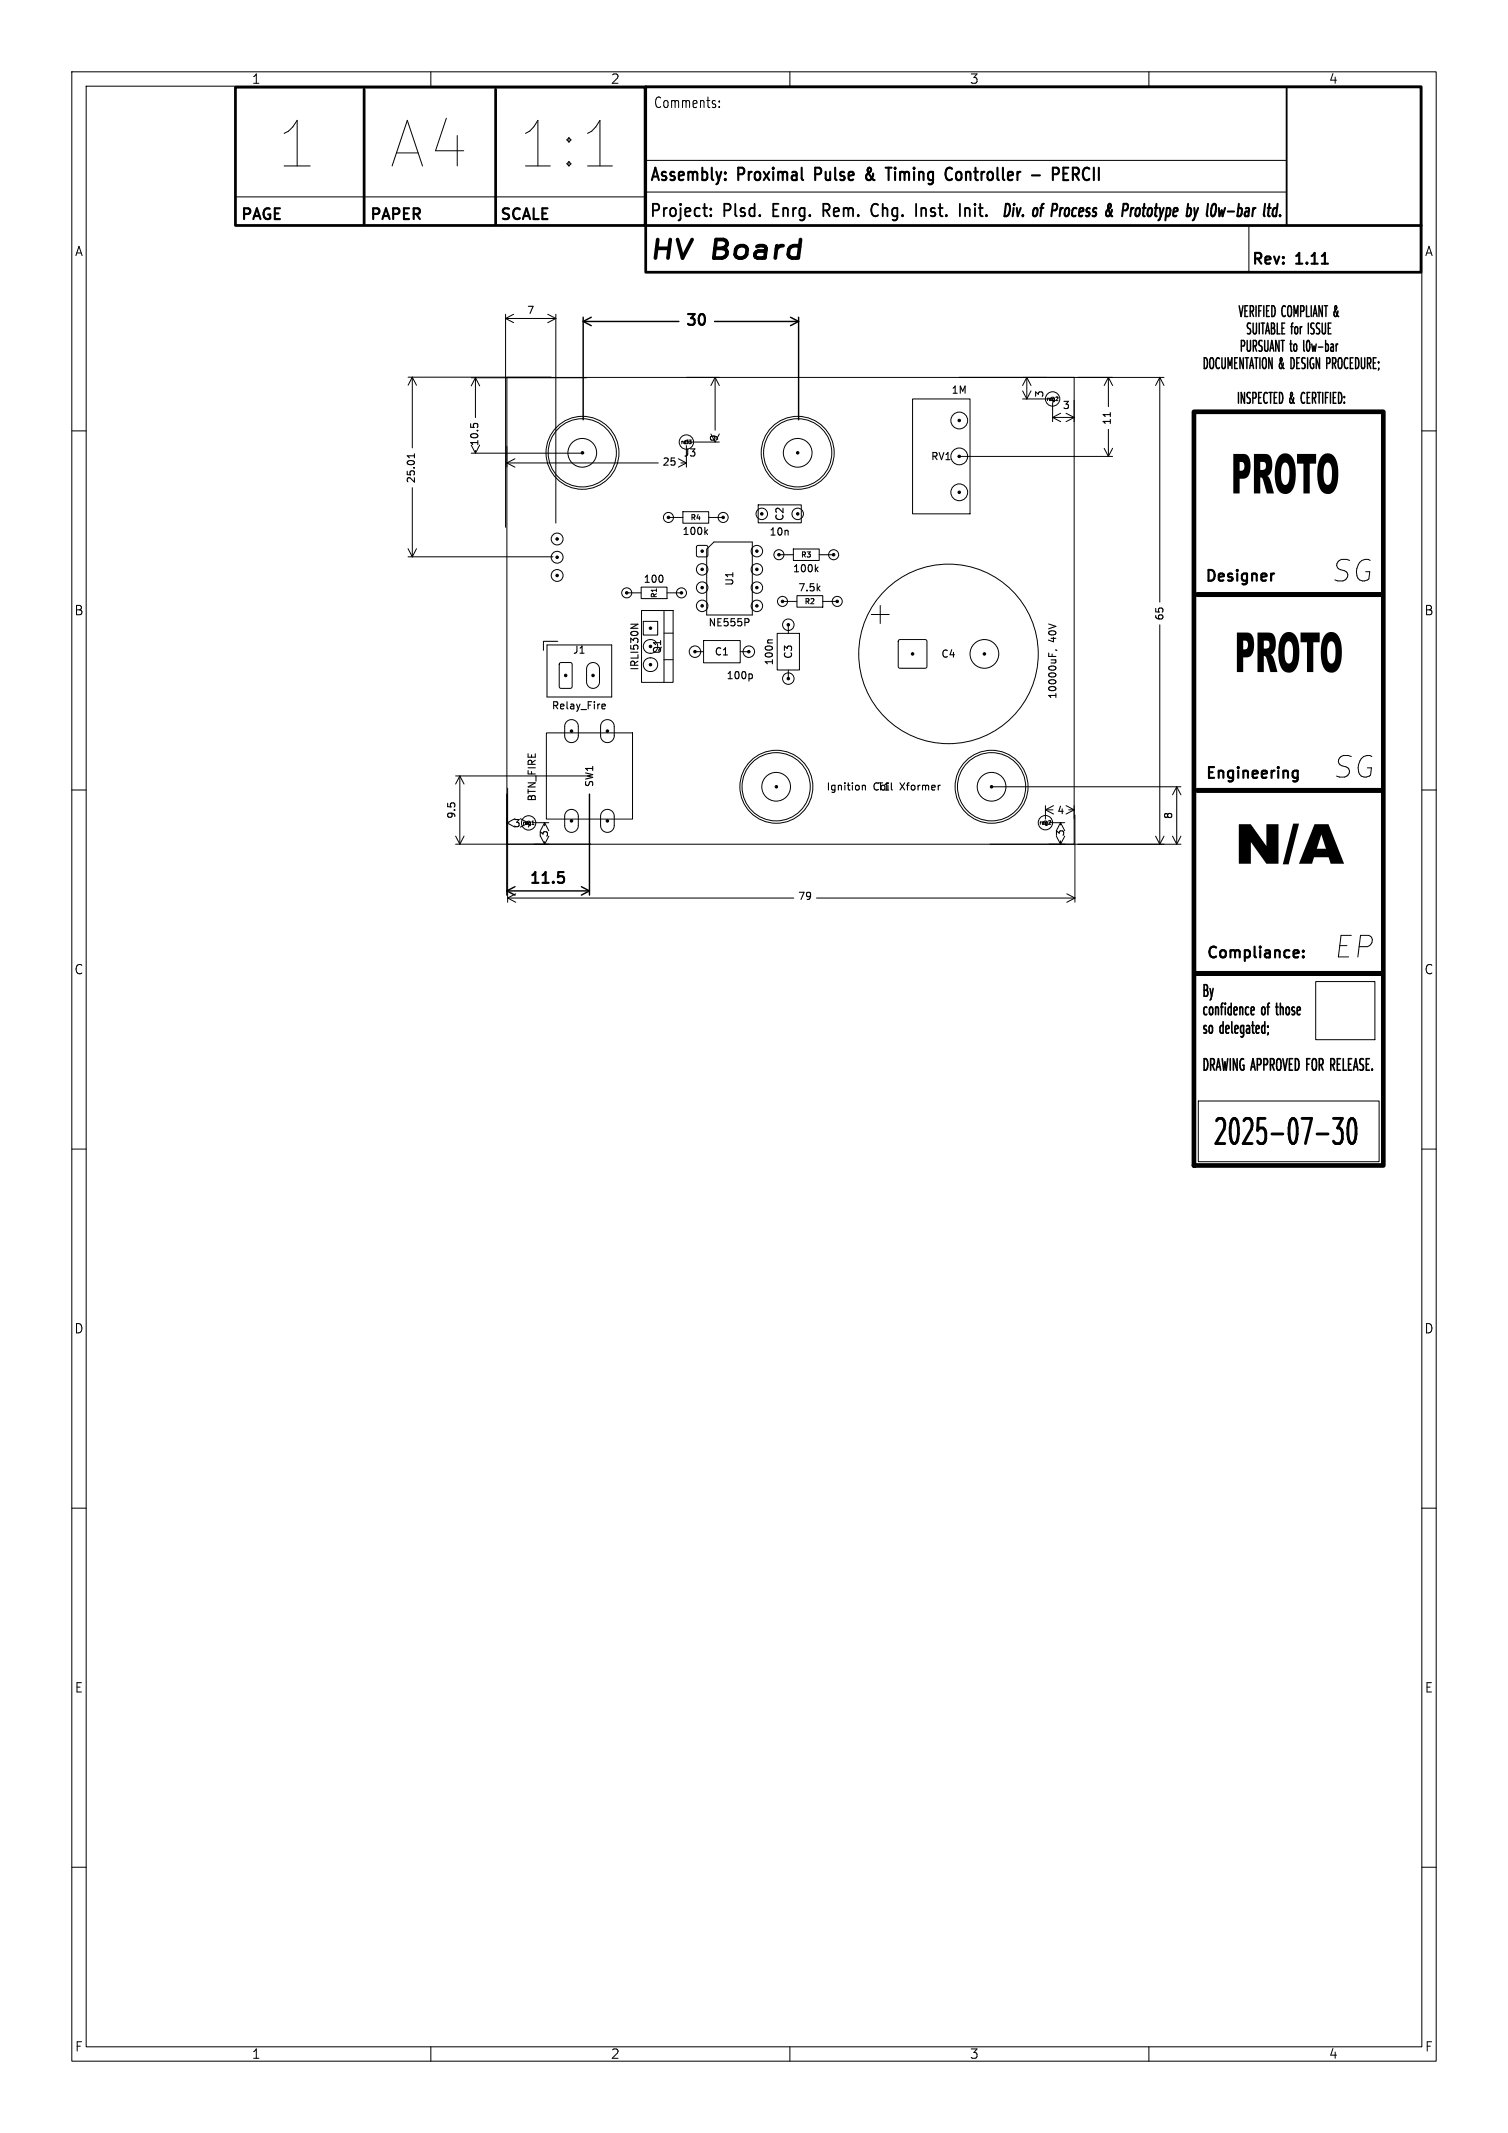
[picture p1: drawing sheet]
<svg xmlns="http://www.w3.org/2000/svg" width="210mm" height="297mm" viewBox="0 0 210 297" stroke-linecap="round" stroke-linejoin="round" font-family="sans-serif">
<defs><g id="words">
<g font-size="8.8">
<text x="38.8" y="23.5">1</text>
<text x="54.5" y="23.5">A4</text>
<text x="72.5" y="23.5">1:1</text>
</g>
<text font-size="4.9" x="168.6" y="159.7">2025-07-30</text>
<g font-size="4.2">
<text x="185.7" y="81.3">SG</text>
<text x="185.9" y="108.6">SG</text>
<text x="186" y="133.6">EP</text>
</g>
<g font-size="3.6">
<text x="90.2" y="36.8">HV</text>
<text x="99.3" y="36.8">Board</text>
</g>
<g font-size="2.4">
<text x="90.5" y="25.3">Assembly:</text>
<text x="102.9" y="25.3">Proximal</text>
<text x="114.2" y="25.3">Pulse</text>
<text x="121.8" y="25.3">&amp;</text>
<text x="125.3" y="25.3">Timing</text>
<text x="134.1" y="25.3">Controller</text>
<text x="146.7" y="25.3">-</text>
<text x="150.2" y="25.3">PERCII</text>
<text x="90.4" y="30.3">Project:</text>
<text x="100.8" y="30.3">Plsd.</text>
<text x="108.1" y="30.3">Enrg.</text>
<text x="115.5" y="30.3">Rem.</text>
<text x="122.7" y="30.3">Chg.</text>
<text x="129.3" y="30.3">Inst.</text>
<text x="135.9" y="30.3">Init.Div.</text>
<text x="143.8" y="30.3">of Process</text>
<text x="155.2" y="30.3">&amp;</text>
<text x="158.1" y="30.3">Prototype</text>
<text x="167.7" y="30.3">by l0w-bar</text>
</g>
<g font-size="2.2">
<text x="167.3" y="149.2">By confidence</text>
<text x="179.5" y="149.2">of those</text>
<text x="186.9" y="149.2">so</text>
</g>
<g font-size="2.1">
<text x="91" y="15.3">Comments:</text>
<text x="33.4" y="31">PAGE</text>
<text x="51.4" y="31">PAPER</text>
<text x="69.6" y="31">SCALE</text>
<text x="174.2" y="37.2">Rev:</text>
<text x="180.6" y="37.2">1.11</text>
<text x="95.3" y="45.8">30</text>
<text x="163.3" y="56.3">ISSUE PURSUANT</text>
<text x="175.8" y="56.3">to l0w-bar</text>
<text x="184.2" y="56.3">DOCUMENTATION</text>
<text x="167.7" y="81.4">Designer</text>
<text x="167.8" y="108.8">Engineering</text>
<text x="73.5" y="123.5">11.5</text>
<text x="167.9" y="133.8">Compliance:</text>
</g>
<g font-size="1.8">
<text x="35" y="11.8">1</text>
<text x="85" y="11.8">2</text>
<text x="135" y="11.8">3</text>
<text x="185" y="11.8">4</text>
<text x="10.4" y="35.8">A</text>
<text x="198.4" y="35.8">A</text>
<text x="10.3" y="85.8">B</text>
<text x="198.3" y="85.8">B</text>
<text x="10.3" y="135.8">C</text>
<text x="198.3" y="135.8">C</text>
<text x="10.3" y="185.8">D</text>
<text x="198.3" y="185.8">D</text>
<text x="10.4" y="235.8">E</text>
<text x="198.4" y="235.8">E</text>
<text x="10.4" y="285.8">F</text>
<text x="35" y="286.8">1</text>
<text x="85" y="286.8">2</text>
<text x="135" y="286.8">3</text>
<text x="185" y="286.8">4</text>
<text x="198.4" y="285.8">F</text>
</g>
<g font-size="1.4">
<text x="73.3" y="43.9">7</text>
<text x="132.4" y="55">1M</text>
<text x="145.5" y="55.5" transform="rotate(-90 145.5 55.5)">3</text>
<text x="147.9" y="57.2">3</text>
<text x="154.9" y="59.3" transform="rotate(-90 154.9 59.3)">11</text>
<text x="66.8" y="62.2" transform="rotate(-90 66.8 62.2)">10.5</text>
<text x="92.2" y="65">25</text>
<text x="95.1" y="63.8">J3</text>
<text x="100.2" y="61.6" transform="rotate(-90 100.2 61.6)">9</text>
<text x="129.6" y="64.3">RV1</text>
<text x="58" y="67.4" transform="rotate(-90 58 67.4)">25.01</text>
<text x="94.9" y="74.7">100k</text>
<text x="107.1" y="74.8">10n</text>
<text x="109.3" y="72.7" transform="rotate(-90 109.3 72.7)">C2</text>
<text x="89.5" y="81.4">100</text>
<text x="102.3" y="81.7" transform="rotate(-90 102.3 81.7)">U1</text>
<text x="110.3" y="79.9">100k</text>
<text x="111.1" y="82.5">7.5k</text>
<text x="98.6" y="87.4">NE555P</text>
<text x="147.3" y="89.4" transform="rotate(-90 147.3 89.4)">40V</text>
<text x="162.2" y="86.5" transform="rotate(-90 162.2 86.5)">65</text>
<text x="79.7" y="91.2">J1</text>
<text x="89.1" y="93.5" transform="rotate(-90 89.1 93.5)">IRLI530N</text>
<text x="92.3" y="91.1" transform="rotate(-90 92.3 91.1)">Q1</text>
<text x="99.4" y="91.5">C1</text>
<text x="101.1" y="94.8">100p</text>
<text x="107.8" y="92.7" transform="rotate(-90 107.8 92.7)">100n</text>
<text x="110.5" y="91.8" transform="rotate(-90 110.5 91.8)">C3</text>
<text x="131" y="91.8">C4</text>
<text x="76.7" y="99">Relay_Fire</text>
<text x="147.3" y="97.4" transform="rotate(-90 147.3 97.4)">10000uF,</text>
<text x="74.8" y="111.7" transform="rotate(-90 74.8 111.7)">BTN_FIRE</text>
<text x="82.8" y="109.7" transform="rotate(-90 82.8 109.7)">SW1</text>
<text x="115" y="110.3">Ignition</text>
<text x="121.6" y="110.3">Coil</text>
<text x="122.1" y="110.3">T1</text>
<text x="125.6" y="110.3">Xformer</text>
<text x="147.1" y="113.6">4</text>
<text x="63.6" y="114.1" transform="rotate(-90 63.6 114.1)">9.5</text>
<text x="71.4" y="115.4">3</text>
<text x="76.5" y="116.7" transform="rotate(-90 76.5 116.7)">3</text>
<text x="148.4" y="116.6" transform="rotate(-90 148.4 116.6)">3</text>
<text x="163.4" y="114.2" transform="rotate(-90 163.4 114.2)">8</text>
<text x="111" y="125.5">79</text>
</g>
<g font-size="1">
<text x="96.1" y="72.6">R4</text>
<text x="111.5" y="77.8">R3</text>
<text x="91.6" y="83.3" transform="rotate(-90 91.6 83.3)">R1</text>
<text x="112" y="84.3">R2</text>
</g>
<g font-size=".7">
<text x="145.7" y="55.9">reg2</text>
<text x="94.8" y="61.9">ref3</text>
<text x="72.7" y="115">reg1</text>
<text x="144.7" y="114.9">reg2</text>
</g>
</g></defs>
<path d="M32.8 12.1h57v19.3h-57zM50.7 12.4v18.8M69 12.4v18.8M89.9 12.1h108v25.8h-108zM89.9 31.4h108" fill="none" stroke="#000" stroke-width=".38"/>
<g fill="none" stroke="#000" stroke-width=".14">
<path d="M10 10h190v277h-190zM12 12h186v273h-186zM60 10v2M100.2 14.8v.2M100.2 14.1v.1M110 10v2M160 10v2M32.9 27.4h56.9M89.9 22.3h89.2M89.9 26.7h89.2M173.9 31.4v6.5M56.8 52.5h19.9"/>
<path d="M57.4 52.5v9.9M57.4 52.5l.6 1.1M57.4 52.5l-.6 1.1M65.6 52.6h16.1M66.2 52.6v5.5M66.2 52.6l.6 1.1M66.2 52.6l-.6 1.1M70.4 43.8v29.6M70.4 44.3h7M70.4 44.3l1.1 .6M70.6 52.6h79v65h-79zM71.5 43.8l-1.1 .5"/>
<path d="M76.3 43.8l1.1 .5M77.4 43.8v29M77.4 44.3l-1.1 .6M95.6 52.6h4.6M99.6 52.6v7.3M99.6 52.6l.6 1.1M99.6 52.6l-.6 1.1M127.1 55.6h8v16h-8zM133.6 52.6h28.5M142.4 55.6h3.7M142.4 54.4l.6 1.2M143 52.6v3"/>
<path d="M143 52.6l.6 1.1M143 52.6l-.6 1.1M143.6 54.4l-.6 1.2M146.6 56.1v2.6M146.6 58.1h3M146.6 58.1l1.1 .6M147.3 55.3v.2l-.3 .3h.3M147.7 57.5l-1.1 .6M148.5 57.5l1.1 .6M149.6 55.7v3M149.6 58.1l-1.1 .6M154.4 52.6v4"/>
<path d="M154.4 59.8v3.8M154.4 52.6l.5 1.1M154.4 52.6l-.6 1.1M161.5 52.6v31.2M161.5 52.6l.6 1.1M161.5 52.6l-.6 1.1M10 60h2M56.8 77.5h20.2M56.8 76.4l.6 1.1M57.4 67.9v9.6M58 76.4l-.6 1.1M65.6 63.1h15.6"/>
<path d="M65.6 62l.6 1.1M66.2 62.7v.4M66.8 62l-.6 1.1M70.6 62.2v2.8M70.6 64.5h21.1M70.6 64.5l1.1 .5M71.7 63.9l-1.1 .6M93.1 72.1h2M94.5 63.9l1.1 .6M94.8 64.5h.8M95.1 71.3h3.6v1.6h-3.6zM95.6 62.1v2.9"/>
<path d="M95.6 64.5l-1.1 .5M95.8 61.6h4.4M95.9 61.3h.3l-.1 .2M96.1 61.5l.1 .1-.1 .2M97.1 76l.1-.1 1.3 .1 .1 .2-.1 1.3h-.2h-1.2l-.1-.2zM98.4 76.5l1-1h5.4v10.1h-6.4zM98.7 72.1h2M105.6 70.3h6v2.5h-6zM108.5 77.2h2M110.5 76.4h3.6v1.6h-3.6zM114.1 77.2h2M133.4 63.6h21.5"/>
<path d="M153.8 62.4l.6 1.2M154.9 62.4l-.5 1.2M198 60h2M76.2 89.8h9v7.3h-9zM77.7 89.3h-2v1.3M78 92.3h1.4l.3 .1v3.2l-.2 .2-1.4 .1-.2-.2v-3.2zM82 92.5a.9 .9 0 0 1 .9-.2 .9 .9 0 0 1 .6 .9v1.8a.9 .9 0 0 1-.9 .9 .9 .9 0 0 1-.9-.9v-1.9zM87.3 82.6h2M89.3 81.8h3.6v1.6h-3.6zM89.3 85h4.4v10h-4.4zM89.6 86.5h2v1.9h-2zM92.5 85v10"/>
<path d="M92.5 88.2h1.2M92.5 91.9h1.2M92.9 82.6h2M96.8 90.7h1.2M98 89.2h5.1v3.1h-5.1zM103.1 90.7h1.2M108.2 88.2h3.1v5.1h-3.1zM109 83.7h2M109.8 87v1.2M109.8 93.3v1.2M111 82.9h3.6v1.6h-3.6zM114.6 83.7h2"/>
<path d="M121.3 85.6h2.5M122.6 84.3v2.5M125.2 89.1h.1h3.5h.2l.1 .2v3.5l-.1 .2-.2 .1h-3.5l-.1-.1-.1-.2v-3.5zM161.5 87v30.6M10 110h2M63.5 117.5h18.8M63.5 108h18.4M63.5 116.4l.5 1.1M64 108v9.5M64 108l.6 1.2M64 108l-.5 1.2M64.6 116.4l-.6 1.1"/>
<path d="M70.6 114v.6M70.6 114.6h.3M70.6 114.6l1.1 .6M70.7 109.7v15.9M71.7 114l-1.1 .6M72.5 114l1.1 .6-1.1 .6M74.1 114.8h.3M74.1 114.6h2.3M75.3 116.4l.5 1.2M75.8 114.6v.4M75.8 117.2v.4M75.8 114.6l.6 1.1"/>
<path d="M75.8 114.6l-.5 1.1M76.1 102.1h12v12h-12zM76.4 116.4l-.6 1.2M78.9 100.5a.95 .95 0 0 1 1.1-.2 .95 .95 0 0 1 .5 .9v1.3a.95 .95 0 0 1-.9 .9 .95 .95 0 0 1-1-.9l.1-1.5zM78.9 113a.95 .95 0 0 1 1.1-.2 .95 .95 0 0 1 .5 .9v1.3a.95 .95 0 0 1-.9 .9 .95 .95 0 0 1-1-.9l.1-1.5zM83.9 100.5a.95 .95 0 0 1 1.1-.2 .95 .95 0 0 1 .5 .9v1.3a.95 .95 0 0 1-.9 .9 .95 .95 0 0 1-1-.9l.1-1.5zM83.9 113a.95 .95 0 0 1 1.1-.2 .95 .95 0 0 1 .5 .9v1.3a.95 .95 0 0 1-.9 .9 .95 .95 0 0 1-1-.9l.1-1.5zM137.9 117.6h26.6M138.2 109.6h26.3M145.6 112.2v1.9M145.6 112.8h1M145.6 112.8l1.1 .6"/>
<path d="M146.1 114.6h2.2M146.3 114.3v.2l-.3 .3h.3M146.7 112.2l-1.1 .6M147.1 116.4l.6 1.2M147.7 114.6v.3M147.7 117.1v.5M147.7 114.6l.6 1.1M147.7 114.6l-.6 1.1M148.3 116.4l-.6 1.2M148.5 112.2l1.1 .6M148.8 112.8h.8M149.6 112.2v1.8"/>
<path d="M149.6 112.8l-1.1 .6M149.7 113.5v12.1M160.9 116.4l.6 1.2M162.1 116.4l-.6 1.2M163.3 116.4l.6 1.2M163.9 109.6v8M163.9 109.6l.6 1.1M163.9 109.6l-.6 1.1M164.5 116.4l-.6 1.2M198 110h2M70.7 125h39.8M70.7 125l1.1 .6"/>
<path d="M71.8 124.5l-1.1 .5M113.7 125h36M148.6 124.5l1.1 .5M149.7 125l-1.1 .6M183.2 136.7h8.3v8.1h-8.3zM10 160h2M166.9 153.3h25.2v8.5h-25.2zM198 160h2M10 210h2M198 210h2M10 260h2M198 260h2"/>
<path d="M60 285v2M110 285v2M160 285v2"/>
<circle cx="133.6" cy="58.6" r="1.17"/>
<circle cx="146.6" cy="55.6" r="1"/>
<circle cx="77.6" cy="75.1" r=".83"/>
<circle cx="77.6" cy="77.6" r=".83"/>
<circle cx="81.1" cy="63.1" r="2"/>
<circle cx="81.1" cy="63.1" r="4.7"/>
<circle cx="81.1" cy="63.1" r="5.1"/>
<circle cx="93.1" cy="72.1" r=".7"/>
<circle cx="95.6" cy="61.6" r="1"/>
<circle cx="97.8" cy="79.3" r=".8"/>
<circle cx="100.7" cy="72.1" r=".7"/>
<circle cx="105.4" cy="79.3" r=".8"/>
<circle cx="105.4" cy="76.7" r=".8"/>
<circle cx="106.1" cy="71.6" r=".8"/>
<circle cx="108.5" cy="77.2" r=".7"/>
<circle cx="111.1" cy="63.1" r="4.7"/>
<circle cx="111.1" cy="63.1" r="5.1"/>
<circle cx="111.1" cy="71.6" r=".8"/>
<circle cx="111.1" cy="63.1" r="2"/>
<circle cx="116.1" cy="77.2" r=".7"/>
<circle cx="133.6" cy="63.6" r="1.17"/>
<circle cx="133.6" cy="68.6" r="1.17"/>
<circle cx="77.6" cy="80.1" r=".83"/>
<circle cx="87.3" cy="82.6" r=".7"/>
<circle cx="90.6" cy="90" r=".98"/>
<circle cx="90.6" cy="92.6" r=".98"/>
<circle cx="94.9" cy="82.6" r=".7"/>
<circle cx="96.8" cy="90.7" r=".8"/>
<circle cx="97.8" cy="81.8" r=".8"/>
<circle cx="97.8" cy="84.4" r=".8"/>
<circle cx="104.3" cy="90.7" r=".8"/>
<circle cx="105.4" cy="84.4" r=".8"/>
<circle cx="105.4" cy="81.8" r=".8"/>
<circle cx="109" cy="83.7" r=".7"/>
<circle cx="109.8" cy="94.5" r=".8"/>
<circle cx="109.8" cy="87" r=".8"/>
<circle cx="116.6" cy="83.7" r=".7"/>
<circle cx="132.1" cy="91.1" r="12.5"/>
<circle cx="137.1" cy="91.1" r="2"/>
<circle cx="73.6" cy="114.6" r="1"/>
<circle cx="108.1" cy="109.6" r="4.7"/>
<circle cx="108.1" cy="109.6" r="2"/>
<circle cx="108.1" cy="109.6" r="5.1"/>
<circle cx="138.1" cy="109.6" r="5.1"/>
<circle cx="138.1" cy="109.6" r="4.7"/>
<circle cx="138.1" cy="109.6" r="2"/>
<circle cx="145.6" cy="114.6" r="1"/>
</g>
<path d="M183.4 157.9h1.5M185.7 155.7h1.2l-.6 1.4a.62 .62 0 0 1 .6 .6v.9l-.1 .5-.2 .1h-.6l-.3-.3M188 155.9l.2-.2a.62 .62 0 0 1 .6 .7 4.5 4.5 0 0 1-.2 2.7l-.2 .1a.62 .62 0 0 1-.6-.6 4.5 4.5 0 0 1 .2-2.7z" fill="none" stroke="#000" stroke-width=".4"/>
<g fill="none" stroke="#000" stroke-width=".29">
<path d="M121.1 23.4h-.2a.73 .73 0 0 0 .1 .9l.4 .4M121.2 23.9l-.4 .4a.47 .47 0 0 0-.2 .5 .47 .47 0 0 0 .5 .3M123.3 23.4h.9M133.4 23.9l-.3 .4v.4l.3 .4M143.7 24.4h1.1M147.5 23.7l-.3-.3h-.6v1.7M148.1 24.2h.5M148.8 23.4h-.7v1.7h.7M149.4 24.3h.6M150 23.4h-.6v1.7M154.5 28.4a.64 .64 0 0 0-.1 .9l.2 .5M154.6 29a.87 .87 0 0 0-.5 .9l.1 .2 .3-.1"/>
<path d="M157 28.5l.1 .2-.1 .4M165.7 29h.1a.93 .93 0 0 1 0 .9M166.3 29l.1 1.1M166.4 30.1l-.1 .4-.2 .2M166.9 29l-.5 1.1M177.3 30l.1 .1 .3-.1M177.8 29h-.1a.4 .4 0 0 0-.4 .3M177.9 28.4l-.2 1.7M178.3 29.9v.2"/>
</g>
<g fill="none" stroke="#000" stroke-width=".25">
<path d="M179.2 12.1v19.2M97.9 29h.6M98.2 30l.3 .1M99 29.9l.1 .1-.1 .1M99 29.9l-.1 .1 .1 .1M99 29v.2M99 29.9v.2M99 29l.1 .1-.1 .1M99 29l-.1 .1 .1 .1M114.7 29.3h.5M115.2 28.4h-.5v1.7M122 28.4a.74 .74 0 0 0-.7 1 .67 .67 0 0 0 .7 .7"/>
<path d="M128.3 29v1.1M128.7 29h-.2l-.2 .1M134.4 29.1a.38 .38 0 0 1 .6-.1l.1 1.1M134.4 29v1.1"/>
</g>
<path d="M166.3 57.3h26.3v105h-26.3z" fill="none" stroke="#000" stroke-width=".65"/>
<path d="M166.7 82.8h25.6M166.7 110.1h25.6M166.6 135.5h25.8" fill="none" stroke="#000" stroke-width=".7"/>
<path d="M177.3 79.9h.1M180.3 107.3l.4 .1M180.7 107.3v1.2l-.3 .3M180.7 108.2l-.4 .1M77.8 121.4h.7M77.9 122h.4l.3 .3v.3l-.2 .3h-.5M181.5 133.2h.1l-.1 .1M181.5 133.2h-.1l.1 .1M181.5 132.4v.1M181.5 133.2v.1M181.5 132.4l.1 .1h-.1M181.5 132.4l-.1 .1h.1" fill="none" stroke="#000" stroke-width=".3"/>
<g fill="#000">
<path d="M171.8 63.2h1.4a1.07 1.07 0 0 1 .9 1.3v.8a1.21 1.21 0 0 1-1.5 1.4v2h-.8v-3.2h.8a.66 .66 0 0 0 .7-.3 .66 .66 0 0 0-.2-.8l-.5-.1v1.2h-.8zM174.6 63.2h1.5a1.01 1.01 0 0 1 1.1 1.2 1.82 1.82 0 0 1-.7 1.9l.4 .5 .5 1.9h-1l-.4-1.7a.53 .53 0 0 0-.4-.5h-.1v2.2h-.9v-3.3h1.3a.58 .58 0 0 0 .4-.5 .58 .58 0 0 0-.4-.6h-.4v1.1h-.9zM178.2 63.4a1.2 1.2 0 0 1 2 .8 5.1 5.1 0 0 1-.4 4.2 1.18 1.18 0 0 1-2-.5l-.2-1-.1-.9h.9l.1 1a.5 .5 0 0 0 .5 .5 .5 .5 0 0 0 .5-.5 3.4 3.4 0 0 0-.3-2.5l-.3-.1-.3 .2-.2 .6v.8h-.9a3.6 3.6 0 0 1 .7-2.6zM180.6 63.2h2.7v1.4h-.9v4.1h-.9v-4.1h-.9zM184.2 63.4a1.2 1.2 0 0 1 1.9 .8 5.1 5.1 0 0 1-.4 4.2 1.18 1.18 0 0 1-2-.5l-.2-1-.1-.9h.9l.1 1a.5 .5 0 0 0 .5 .5 .5 .5 0 0 0 .5-.5 3.4 3.4 0 0 0-.2-2.5l-.4-.1-.2 .2-.2 .6-.1 .8h-.9a3.6 3.6 0 0 1 .8-2.6zM172.2 88.1h1.5a1.07 1.07 0 0 1 .9 1.3v.8a1.21 1.21 0 0 1-1.5 1.3v2.1h-.9v-3.2h.9a.66 .66 0 0 0 .7-.4 .66 .66 0 0 0-.2-.7l-.5-.1v1.2h-.9zM175.1 88.1h1.5a1.01 1.01 0 0 1 1.1 1.2 1.82 1.82 0 0 1-.7 1.9l.4 .4 .5 2h-1l-.4-1.7a.53 .53 0 0 0-.4-.6h-.1v2.3h-.9v-3.3h1.3a.58 .58 0 0 0 .4-.5 .58 .58 0 0 0-.4-.6h-.4v1.1h-.9zM178.7 88.3a1.2 1.2 0 0 1 2 .7 5.1 5.1 0 0 1-.4 4.3 1.18 1.18 0 0 1-2-.6l-.2-1-.1-.9h.9l.1 1.1a.5 .5 0 0 0 .5 .5 .5 .5 0 0 0 .5-.5 3.4 3.4 0 0 0-.3-2.5l-.4-.1-.2 .2-.2 .6v.7h-.9a3.6 3.6 0 0 1 .7-2.5zM181.1 88.1h2.7v1.3h-.9v4.2h-.9v-4.2h-.9zM184.7 88.3a1.2 1.2 0 0 1 1.9 .7 5.1 5.1 0 0 1-.4 4.3 1.18 1.18 0 0 1-2-.6l-.2-1-.1-.9h.9l.1 1.1a.5 .5 0 0 0 .5 .5 .5 .5 0 0 0 .5-.5 3.4 3.4 0 0 0-.3-2.5l-.3-.1-.2 .2-.2 .6-.1 .7h-.9a3.6 3.6 0 0 1 .8-2.5zM172.5 114.8h1.7l2.2 3v-3h1.6v5.5h-1.6l-2.2-3.1v3.1h-1.7zM180.1 114.7h.8l-1.4 5.7h-.9z"/>
<path d="M183.1 114.8h1.9l2.2 5.5h-1.9l-.3-.9h-2l-.3 .9h-1.8l.8-2.1h3l-.7-2-.6 2h-1.7z"/>
</g>
<g fill="none" stroke="#000" stroke-width=".2">
<path d="M81.2 44.2v14.2M81.2 44.8h13.3M81.2 44.8l1.1 .5M82.3 44.2l-1.1 .6M99.5 44.8h11.7M110.1 44.2l1.1 .6M111.2 44.2v14.2M111.2 44.8l-1.1 .5M167.7 49.8a.6 .6 0 0 1 .5 .9l-.1 .3a.34 .34 0 0 1-.4 .3zM168.6 49.9l.2-.1a1.41 1.41 0 0 1 0 1.5h-.1a1.51 1.51 0 0 1-.1-1.4zM169.8 50l-.2-.2a1.16 1.16 0 0 0 0 1.5l.2-.1M170.2 49.8v1.2a.26 .26 0 0 0 .3 .3l.1-.3v-1.2"/>
<path d="M171 51.3v-1.5l.3 1.1 .3-1.1v1.5M171.9 50.5h.3M172.3 49.8h-.4v1.5h.4M172.6 42.6l.2 1.5 .3-1.5M172.9 48.2h.3l.1-.2v-.3l-.1-.3h-.3v1.5M173.1 49.8v1.5l-.4-1.5v1.5M173.4 43.3h.2M173.4 49.8h.5M173.6 49.8v1.5M173.7 47.4v1.2a.26 .26 0 0 0 .3 .3l.1-.3v-1.2M173.8 42.6h-.4v1.5h.4M174 51.3l.3-1.5 .3 1.5"/>
<path d="M174.1 43.4h.3l.1-.2 .1-.3-.2-.3h-.3v1.5M174.1 50.9h.4M174.2 45.1a.36 .36 0 0 0-.5 .1 .36 .36 0 0 0 .2 .5 .4 .4 0 0 1 .3 .4 .4 .4 0 0 1-.4 .4l-.1-.1M174.3 43.4l.3 .7M174.5 54.6h.3l.1 .3v.5h-.4M174.5 45v1.2a.26 .26 0 0 0 .3 .3l.2-.3v-1.2M174.5 48.2h.3l.2-.2v-.3l-.2-.3h-.3v1.5M174.7 48.2l.3 .7M174.7 49.8h.5M174.9 42.6v1.5M175 49.8v1.5M175.3 43.3h.3"/>
<path d="M175.4 45v1.5M175.5 49.8v1.5M175.6 45h.5M175.7 42.6h-.4v1.5M175.8 47.5a.36 .36 0 0 0-.5 .1 .36 .36 0 0 0 .2 .5 .4 .4 0 0 1 .3 .4 .4 .4 0 0 1-.4 .4l-.1-.1M175.9 45v1.5M175.9 49.9l.3-.1a1.41 1.41 0 0 1 0 1.5h-.2a1.51 1.51 0 0 1-.1-1.4zM176 42.6v1.5M176.1 47.4v1.2a.26 .26 0 0 0 .3 .3l.2-.3v-1.2M176.3 46.5l.2-1.5 .3 1.5M176.3 46.1h.4M176.4 43.3h.3"/>
<path d="M176.8 42.6h-.4v1.5h.4M176.8 48.9l.3-1.5 .3 1.5M176.9 48.5h.4M177.1 45h.2l.2 .3-.2 .4 .2 .1v.4l-.1 .3h-.3zM177.1 45.7h.2M177.1 42.6a.6 .6 0 0 1 .5 .8l-.1 .3a.34 .34 0 0 1-.4 .4zM177.2 49.8v1.5l-.5-1.5v1.5M177.9 45v1.5h.4M178.1 47.4v1.5l-.4-1.5v1.5M178.4 47.4h.5M178.5 45.7h.3M178.6 47.4v1.5"/>
<path d="M178.7 50.5l-.2 .7-.2 .1-.1-.3a.87 .87 0 0 1 .3-.8v-.2l-.1-.2a1.38 1.38 0 0 0 .4 1.5M178.9 45h-.4v1.5h.4M179 42.7l-.2-.1a1.16 1.16 0 0 0 0 1.5l.2-.2M179.4 42.6h.3a1.41 1.41 0 0 1 0 1.5h-.2a1.51 1.51 0 0 1-.1-1.5zM179.6 47.9h.3M179.7 47.4v1.3l.2 .2M179.8 45.5h.3M179.8 49.8a.6 .6 0 0 1 .4 .9v.3a.34 .34 0 0 1-.4 .3zM180.1 45l-.2 .2v1.3M180.2 44.1v-1.5l.3 1 .2-1v1.5M180.2 48l.2-.1 .2 .3v.4l-.2 .3-.2-.1v-.2zM180.4 45.6l.2-.1 .1 .3v.4l-.1 .3-.2-.1-.1-.2z"/>
<path d="M180.6 50.5h.3M181 49.8h-.4v1.5h.4M181.1 45.5v1M181.1 43.4h.3l.2-.2v-.3l-.2-.3h-.3v1.5M181.3 45.5l-.1 .1-.1 .2M181.6 47.4v1.3l.1 .2M181.8 49.9a.36 .36 0 0 0-.5 .2 .36 .36 0 0 0 .1 .4 .4 .4 0 0 1 .4 .4 .4 .4 0 0 1-.4 .4l-.1-.1M181.9 42.6v1.5h.4M182.1 47.5l.1-.1a1.48 1.48 0 0 1 0 1.5h-.1a1.61 1.61 0 0 1 0-1.4zM182.1 49.8v1.5M182.2 45v1.5M182.6 42.6v1.5"/>
<path d="M182.7 47.9l.1 1 .2-.7 .1 .7 .2-1M182.8 55.4h.3l.1-.1v-.4l-.1-.3h-.3v1.5M182.9 44.1l.2-1.5 .3 1.5M182.9 49.9l-.1-.1a.63 .63 0 0 0-.4 .9l.1 .4 .2 .2 .3-.1v-.5h-.2M183 43.6h.3M183 55.4l.2 .7M183 45.1a.36 .36 0 0 0-.5 .1 .36 .36 0 0 0 .2 .5 .4 .4 0 0 1 .3 .4 .4 .4 0 0 1-.3 .4l-.2-.1M183.5 54.6h.4M183.6 48.3h.6M183.8 49.8v1.5l-.5-1.5v1.5M183.8 45.1a.36 .36 0 0 0-.5 .1 .36 .36 0 0 0 .2 .5 .4 .4 0 0 1 .3 .4 .4 .4 0 0 1-.4 .4l-.1-.1M184.1 45v1.2a.26 .26 0 0 0 .3 .3l.2-.3v-1.2"/>
<path d="M184.1 42.6v1.5l-.4-1.5v1.5M184.4 42.6h.5M184.6 48l.1-.1a.26 .26 0 0 1 .3 .3v.4a.26 .26 0 0 1-.3 .3l-.1-.1M184.6 47.4v1.5M184.6 42.6v1.5M184.8 50.6h.3l.1-.1v-.4l-.1-.3h-.3v1.5M185 45.7h.2M185.3 48l.1-.1 .3 .1v.9M185.4 45h-.4v1.5h.4M185.6 50.6h.3l.1-.1v-.4l-.1-.3h-.3v1.5M185.7 48.3h-.3l-.1 .2 .1 .4 .3-.1M185.8 50.6l.2 .7"/>
<path d="M186.1 47.9v1M186.3 43.3l-.2 .7-.2 .1-.1-.3a.87 .87 0 0 1 .3-.8v-.4h-.1a1.38 1.38 0 0 0 .4 1.5M186.3 47.9l-.1 .1-.1 .2M186.5 49.9l.2-.1a1.41 1.41 0 0 1 0 1.5h-.2a1.51 1.51 0 0 1 0-1.4zM187.7 50l-.2-.2a1.16 1.16 0 0 0 0 1.5l.2-.1M188 50.5h.3M188.4 49.8h-.4v1.5h.4M188.8 49.8a.6 .6 0 0 1 .4 .9v.3a.34 .34 0 0 1-.4 .3zM189.6 49.8v1.2a.26 .26 0 0 0 .3 .3l.2-.3v-1.2M190.4 50.6h.3l.2-.1v-.4l-.2-.3h-.3v1.5M190.6 50.6l.3 .7M191.3 50.5h.2"/>
<path d="M191.6 49.8h-.3v1.5h.3M192 50.4v.1M192 51.2l-.1 .3M70.6 110.6v14M82.1 110.6v14M70.6 124.1h11.5M70.6 124.1l1.1 .5M71.7 123.5l-1.1 .6M81 123.5l1.1 .6M82.1 124.1l-1.1 .5"/>
</g>
<g fill="none" stroke="#000" stroke-width=".23">
<path d="M167.7 137.1h.3l.1 .2 .1 .3-.2 .3a.52 .52 0 0 1 0 .8h-.3zM167.7 137.9h.3M168.5 137.6l.2 1.1M168.7 138.7l-.2 .5M168.9 137.6l-.2 1.1M170.3 139.7l-.1 .1-.1 .1v1.4M170.6 139.7v.1M171.5 139.7v1.6M176.8 139.7l-.2 .1v.1v1.4M177.8 139.7v1.4v.1l.2 .1M178.3 139.7v1.6M168 142.9l-.2-.1-.2 .2 .1 .3 .3 .1v.4l-.1 .1-.3-.1"/>
<path d="M168.1 140.3l-.1-.1a.29 .29 0 0 0-.4 .3v.5a.29 .29 0 0 0 .4 .3l.1-.1M168.5 142.9l.2-.1 .2 .3v.5l-.2 .3-.2-.1-.1-.2zM168.5 140.3l.2-.1 .2 .3v.5l-.2 .3-.2-.1-.1-.2zM169.3 140.4l.1-.2 .2 .1 .1 1M169.3 140.2v1.1M170 140.2h.3M170.3 142.9l-.1-.1a.29 .29 0 0 0-.3 .3v.5a.29 .29 0 0 0 .3 .3l.1-.1M170.3 142.3v1.6M170.6 140.2v1.1M170.7 143.3l.5-.1-.2-.4-.2 .1-.1 .7 .2 .3 .2-.1M171.5 140.3l-.1-.1a.29 .29 0 0 0-.4 .3v.5a.29 .29 0 0 0 .4 .3l.1-.1M171.5 142.3v1.3l.2 .3"/>
<path d="M171.8 140.8l.5-.2-.1-.4-.3 .1-.1 .8 .2 .2 .2-.1M172 143.3l.4-.1-.1-.4-.3 .1v.7l.1 .3 .3-.1M172.7 140.4l.1-.2 .2 .1 .1 1M172.7 140.2v1.1M173.2 142.8v1.3l-.2 .3-.2-.1M173.2 142.9l-.1-.1a.29 .29 0 0 0-.3 .3v.5a.29 .29 0 0 0 .3 .3l.1-.1M173.6 142.9l.1-.1 .3 .1v1M173.9 140.3l-.1-.1a.29 .29 0 0 0-.3 .3v.5a.29 .29 0 0 0 .3 .3l.1-.1M174 143.2l-.3 .1-.1 .2 .1 .4 .3-.1M174.2 140.8l.5-.2-.2-.4-.2 .1-.1 .8 .2 .2 .2-.1M174.3 142.8h.4M174.4 142.3v1.3l.1 .2 .2 .1"/>
<path d="M174.9 143.3l.5-.1-.2-.4-.2 .1-.1 .7 .2 .3 .2-.1M175.8 140.3l.2-.1 .2 .3v.5l-.2 .3-.2-.1-.1-.2zM176.1 142.9v-.1a.29 .29 0 0 0-.4 .3v.5a.29 .29 0 0 0 .4 .3v-.1M176.1 142.3v1.6M176.4 140.2h.4M176.6 142.9v.1M176.6 143.8l-.1 .3M176.9 147.4h.4l.1 .3v.5l-.5 .1M177.1 148.3l.3 .7M177.7 140.2h.3M177.9 147.5l.3-.1a1.45 1.45 0 0 1 0 1.6h-.2a1.55 1.55 0 0 1-.1-1.5zM178.3 140.4l.1-.2 .3 .1v1"/>
<path d="M178.7 147.4l.3 1.6M179.2 140.3l.2-.1 .2 .3v.5l-.2 .3-.2-.1-.1-.2zM180.3 140.3l-.3-.1-.1 .2 .1 .3 .3 .1v.4l-.1 .1-.3-.1M180.6 140.8l.5-.2-.1-.4-.3 .1-.1 .8 .2 .2 .2-.1M185.5 148.3l.4 .7M185.8 147.6v.5M188.6 148.6h.4M188.8 147.4l.3 1.6M189.9 147.5a.38 .38 0 0 0-.6 .2 .38 .38 0 0 0 .2 .5 .42 .42 0 0 1 .4 .4 .42 .42 0 0 1-.4 .4l-.1-.1M190.3 148.2h.3M190.7 147.4h-.4v1.6h.4M191.1 148.9v.1"/>
</g>
<g fill="none" stroke="#000" stroke-width=".15">
<path d="M65.5 59v.5M65.9 59.1l.2-.1h.3l.1 .1M154.6 57.4v.6M57.7 63.2v.6M57.7 63.5h-1l.3 .3M98.3 74l.2 .4M98.5 73.8l-.3 .3M113.6 79.2l.3 .4M113.9 78.9l-.4 .4M83.9 98.7h.3M83.9 98.1l.3-.1 .1 .3-.5 .1M87.8 86.9h1l-1 .6"/>
<path d="M92.3 80.3v.6M104.1 86.1l.2 .2v.3l-.2 .1M104.6 93.8l.2 .2v.3l-.2 .2M107.6 89.1h-.6l-.1 .3M113.9 81.9l.3 .4M114.2 81.6l-.4 .4M146 90.9v.5M146.5 91.1v.3M147 90.5l.2 .1M120.1 109.3v.7M120.1 109.4l.1-.1 .3 .1v.6"/>
</g>
<g fill="#000" stroke="#000" stroke-width=".14">
<circle cx="133.6" cy="58.6" r=".18"/>
<circle cx="77.6" cy="75.1" r=".17"/>
<circle cx="77.6" cy="77.6" r=".17"/>
<circle cx="81.1" cy="63.1" r=".17"/>
<circle cx="93.1" cy="72.1" r=".17"/>
<circle cx="97.8" cy="76.7" r=".17"/>
<circle cx="97.8" cy="79.3" r=".17"/>
<circle cx="100.7" cy="72.1" r=".17"/>
<circle cx="105.4" cy="76.7" r=".17"/>
<circle cx="105.4" cy="79.3" r=".17"/>
<circle cx="106.1" cy="71.6" r=".17"/>
<circle cx="108.5" cy="77.2" r=".18"/>
<circle cx="111.1" cy="71.6" r=".17"/>
<circle cx="111.1" cy="63.1" r=".17"/>
<circle cx="116.1" cy="77.2" r=".18"/>
<circle cx="133.6" cy="68.6" r=".17"/>
<circle cx="133.6" cy="63.6" r=".18"/>
<circle cx="77.6" cy="80.1" r=".17"/>
<circle cx="78.8" cy="94.1" r=".17"/>
<circle cx="82.6" cy="94.1" r=".17"/>
<circle cx="87.3" cy="82.6" r=".17"/>
<circle cx="90.6" cy="92.6" r=".17"/>
<circle cx="90.6" cy="90" r=".17"/>
<circle cx="90.6" cy="87.5" r=".17"/>
<circle cx="94.9" cy="82.6" r=".17"/>
<circle cx="96.8" cy="90.7" r=".17"/>
<circle cx="97.8" cy="84.4" r=".17"/>
<circle cx="97.8" cy="81.8" r=".17"/>
<circle cx="104.3" cy="90.7" r=".17"/>
<circle cx="105.4" cy="81.8" r=".17"/>
<circle cx="105.4" cy="84.4" r=".17"/>
<circle cx="109" cy="83.7" r=".17"/>
<circle cx="109.8" cy="94.5" r=".17"/>
<circle cx="109.8" cy="87" r=".17"/>
<circle cx="116.6" cy="83.7" r=".17"/>
<circle cx="127.1" cy="91.1" r=".17"/>
<circle cx="137.1" cy="91.1" r=".17"/>
<circle cx="79.6" cy="114.3" r=".17"/>
<circle cx="79.6" cy="101.8" r=".17"/>
<circle cx="84.6" cy="114.3" r=".17"/>
<circle cx="84.6" cy="101.8" r=".17"/>
<circle cx="108.1" cy="109.6" r=".17"/>
<circle cx="138.1" cy="109.6" r=".17"/>
</g>
<use href="#words"/>
</svg>
